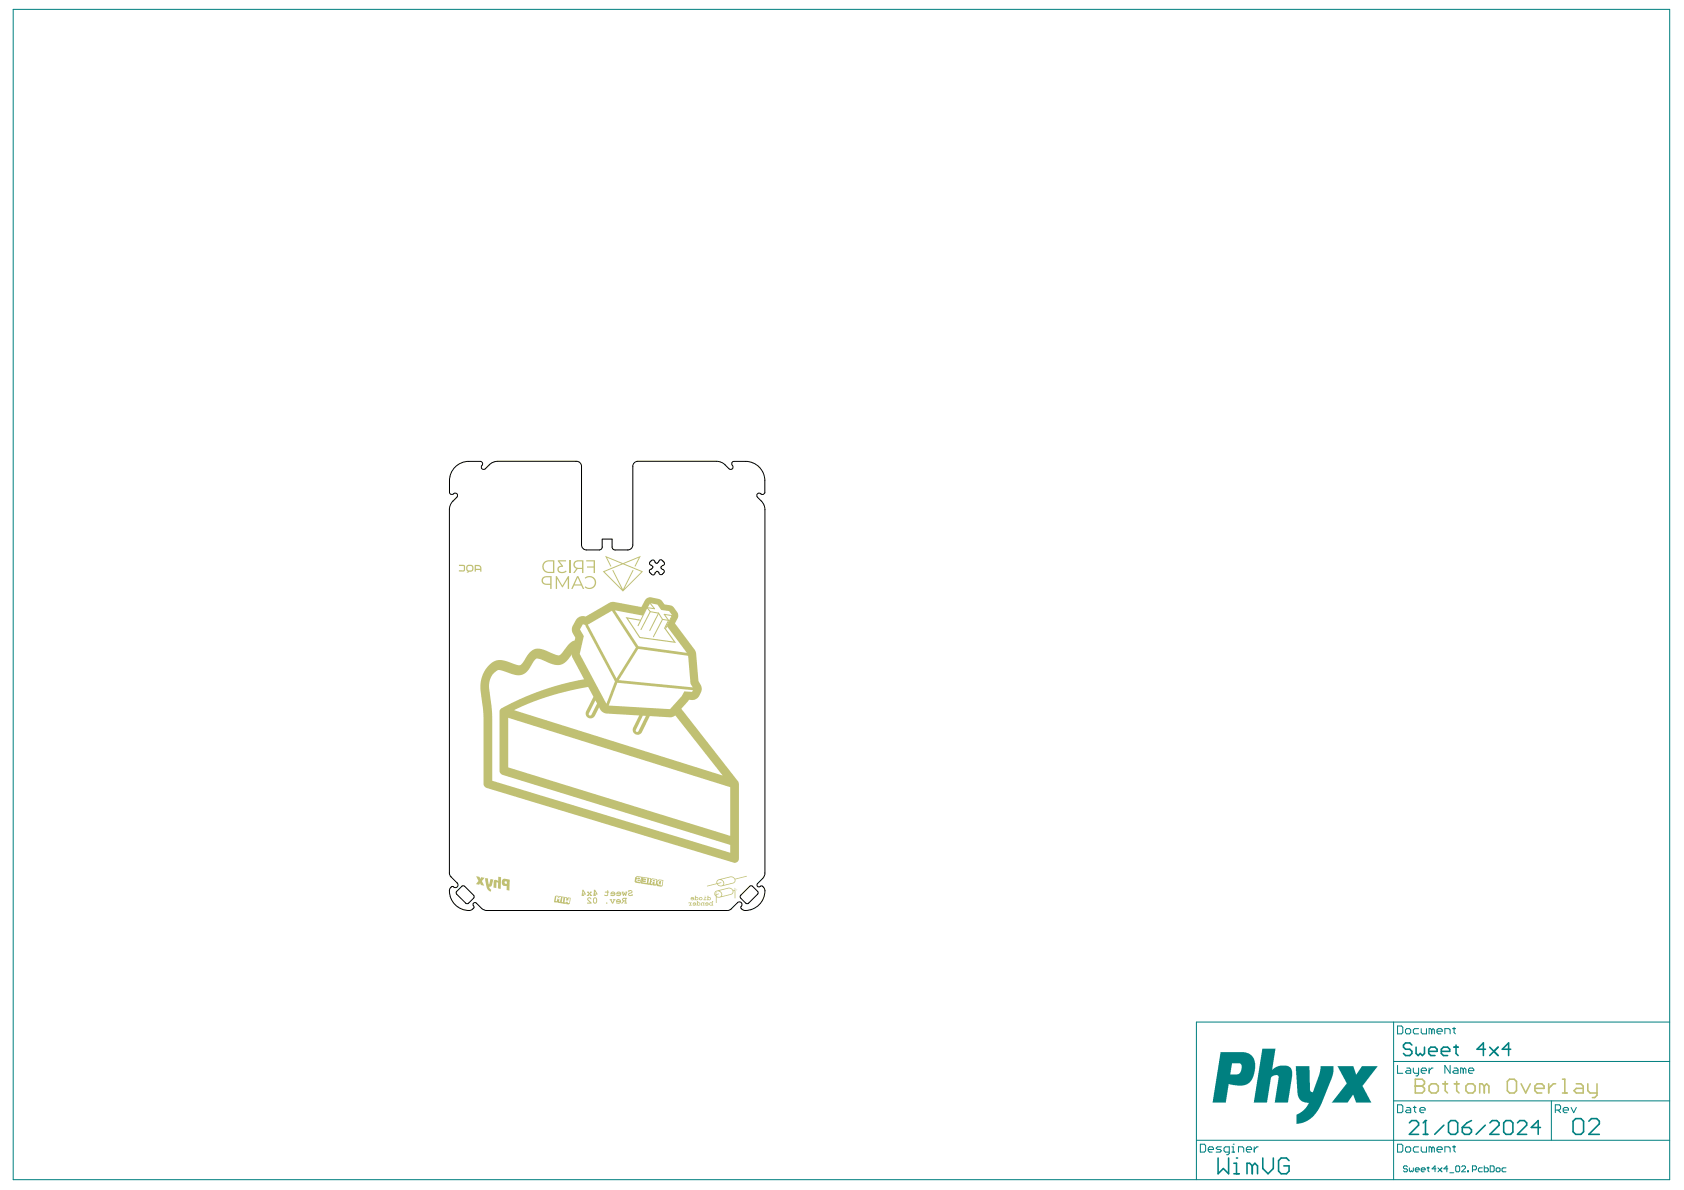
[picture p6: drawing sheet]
<svg xmlns="http://www.w3.org/2000/svg" width="297mm" height="210mm" viewBox="0 0 297 210" stroke-linecap="round" stroke-linejoin="round" font-family="sans-serif">
<g fill="#008080">
<path d="M222.7 185h2.3l-.6 3.7 .7-.5 .7-.2h1.3l.4 .2 .3 .4 .1 1.3-.7 4.6h-2.4l.7-4.3a.4 .4 0 0 0-.2-.6l-.7 .1-.4 .4-.7 4.4h-2.4z"/>
<path d="M228.5 188.1h2.5l.1 4.2 .3 .4 .2-.1 1.1-3.1 .2-1.4h2.3v1l-.3 1.3-1.9 4.6-.8 1.2-1 1.2-1 .5-.8 .3-.7 .1v-1.2a.49 .49 0 0 1 0-.5 .49 .49 0 0 1 .5-.2l1.2-1 .5-.9-1.3-.2-.4-.4-.2-.4-.2-.7z"/>
<path d="M235.9 188.1h2.8l.5 1.4 .2-.1 .8-1.3h2.8l-2.5 3.2a.33 .33 0 0 0-.2 .3 .33 .33 0 0 0 .2 .3l1.4 2.6h-2.7l-.5-1.4-1 1.4h-2.8l2.4-3.2a.33 .33 0 0 0 .2-.3 .33 .33 0 0 0-.2-.3z"/>
<path d="M215.3 185.6h4.2l.8 .2 .6 .5 .4 .7 .1 .5-.1 1.4-.5 1.5-.8 .8-.8 .3h-.9l-1.6-.3-.5 3.3h-2.3zM217.3 187.6l-.3 1.9 1.6-.1 .4-.7v-.8l-.1-.2-.2-.1z"/>
</g>
<g fill="none" stroke="#008080" stroke-width=".18">
<path d="M2.3 1.7h292.2v206.4h-292.2zM245.8 187.2h48.7M245.8 194.2h48.7M245.8 180.3v27.8M246.5 194.9h.7l.2 .2v.9l-.2 .3h-.7zM246.5 181h.7l.2 .2v.9l-.2 .3h-.7zM246.5 187.9v1.4h.9M247.9 181.7l.2-.3h.5l.2 .3v.4l-.2 .3h-.5l-.2-.3zM248.1 195.3h.5l.2 .3v.7h-.7l-.2-.3 .2-.2h.7M248.1 188.4h.5l.2 .2v.7h-.7l-.2-.2 .2-.2h.7M249.3 188.4v.7l.2 .2h.7M249.3 195.3h.5"/>
<path d="M249.5 195.1v.9l.3 .3M250.2 181.4h-.7l-.2 .3v.4l.2 .3h.7M250.2 188.4v1.1l-.2 .3h-.2M250.5 195.8h.9v-.2l-.3-.3h-.4l-.2 .3v.4l.2 .3h.4M250.7 181.4v.7l.2 .3h.7v-1M250.7 188.9h.9v-.3l-.2-.2h-.5l-.2 .2v.5l.2 .2h.5M252.1 188.4v.9M252.5 181.7l-.2-.3h-.2v1M252.5 181.7v.7M252.5 181.7l.3-.3 .2 .3v.7M252.8 188.4h-.3l-.4 .5M253.5 181.9h.9v-.2l-.2-.3h-.5l-.2 .3v.4l.2 .3h.5"/>
<path d="M254.9 182.4v-1h.7l.2 .3v.7M255.8 187.9v1.4l-.9-1.4v1.4M256.2 181.4h.5M256.5 188.4h.4l.3 .2v.7h-.7l-.3-.2 .3-.2h.7M256.5 181.2v.9l.2 .3M258.1 188.6l-.2-.2h-.3v.9M258.1 188.6v.7M258.1 188.6l.2-.2 .3 .2v.7M259 188.9h1v-.3l-.3-.2h-.4l-.3 .2v.5l.3 .2h.4M273.6 194.2v6.9M274.3 195.8h.7l.3-.2v-.5l-.3-.2h-.7v1.4M274.8 195.8l.5 .5"/>
<path d="M275.7 195.8h1v-.2l-.3-.3h-.4l-.3 .3v.4l.3 .3h.4M277.1 195.3l.5 1 .4-1M294.5 180.3h-83.5v27.8M211 201.1h83.5M211.7 201.8h.7l.3 .3v.9l-.3 .2h-.7zM213.1 202.8h.9v-.3l-.2-.2h-.4l-.3 .2v.5l.3 .2h.4M215.4 202.3h-.7l-.2 .2 .2 .3h.5l.2 .2-.2 .2h-.7M216.8 203.2h-.7l-.2-.2v-.5l.2-.2h.7v1.1l-.2 .3h-.2M217.3 203.2h.5M217.3 202.3h.2v.9M217.5 201.8h.1M218.5 203.2v-.9h.6l.3 .2v.7"/>
<path d="M219.8 202.8h1v-.3l-.3-.2h-.4l-.3 .2v.5l.3 .2h.4M221.2 202.3v.9M221.9 202.3h-.2l-.5 .5M246.5 201.8h.7l.2 .3v.9l-.2 .2h-.7zM247.9 202.5l.2-.2h.5l.2 .2v.5l-.2 .2h-.5l-.2-.2zM248.3 205.8l-.2-.1h-.4l-.1 .3 .1 .2h.4l.2 .3-.2 .2h-.4l-.1-.2M248.6 206v.5l.2 .2 .1-.2 .2 .2 .2-.2v-.5M249.6 206.3h.7l-.1-.3h-.4l-.2 .2v.3l.2 .2h.4M250.2 202.3h-.7l-.2 .2v.5l.2 .2h.7M250.7 202.3v.7l.2 .2h.7v-.9M250.7 206.3h.7l-.2-.3h-.3l-.2 .2v.3l.2 .2h.3M251.7 206h.4"/>
<path d="M251.9 205.8v.7l.2 .2M252.5 202.5l-.2-.2h-.2v.9M252.5 202.5v.7M252.5 202.5l.3-.2 .2 .2v.7M253.3 206.2h-.7l.5-.5v1M253.5 202.8h.9v-.3l-.2-.2h-.5l-.2 .2v.5l.2 .2h.5M253.6 206l.7 .7M254.3 206l-.7 .7M254.9 203.2v-.9h.7l.2 .2v.7M255.4 206.2h-.7l.5-.5v1M255.7 206.9h.7M256.2 202.3h.5"/>
<path d="M256.5 202.1v.9l.2 .2M256.8 205.8l.1-.1h.4l.2 .1v.7l-.2 .2h-.4l-.1-.2zM257.8 205.8l.2-.1h.3l.2 .1v.2l-.7 .7h.7M258.9 206.5h.1v.2h-.1zM259.7 206.3h.5l.2-.1v-.4l-.2-.1h-.5v1M261.5 206h-.6l-.1 .2v.3l.1 .2h.6M261.8 205.7v1h.5l.2-.2v-.3l-.2-.2h-.5M262.9 205.7h.5l.2 .1v.7l-.2 .2h-.5zM264.1 206h.3l.2 .2v.3l-.2 .2h-.3l-.2-.2v-.3zM265.6 206h-.5l-.2 .2v.3l.2 .2h.5"/>
</g>
<g fill="none" stroke="#008080" stroke-width=".28">
<path d="M248.6 198.1l.4-.4h.8l.4 .4v.4l-1.6 1.6h1.6M249 184.3l-.3-.3h-.8l-.3 .3v.4l.3 .4h.8l.3 .3v.4l-.3 .4h-.8l-.3-.4M249.8 184.7v1.1l.4 .4 .3-.4 .4 .4 .4-.4v-1.1M251.4 197.7h.1M251.4 197.7v2.4M251.4 197.7l-.4 .4M252 185.4h1.5v-.3l-.4-.4h-.7l-.4 .4v.7l.4 .4h.7M254.2 185.4h1.5v-.3l-.4-.4h-.7l-.4 .4v.7l.4 .4h.7M254.7 198.5l-1.6 1.6M255.5 198.1l.4-.4h.8l.4 .4v1.6l-.4 .4h-.8l-.4-.4zM256.5 184.7h.7M256.8 184.3v1.5l.4 .4"/>
<path d="M257.9 198.9h1.2l.5 .4v.4l-.5 .4h-.8l-.4-.4zM259.6 197.7l-.9 .4-.8 .8M262 198.5l-1.6 1.6M262 185.1h-1.5l1.2-1.1v2.2M262.8 184.7l1.4 1.5M262.8 198.1l.4-.4h.8l.4 .4v.4l-1.6 1.6h1.6M264.2 184.7l-1.4 1.5M265.2 198.1l.4-.4h.9l.4 .4v1.6l-.4 .4h-.9l-.4-.4zM266.5 185.1h-1.5l1.1-1.1v2.2M267.7 198.1l.4-.4h.8l.4 .4v.4l-1.6 1.6h1.6M271.7 198.9h-1.6l1.2-1.2v2.4M277.5 197.8l.4-.5h1l.4 .5v1.8l-.4 .5h-1l-.4-.5z"/>
<path d="M280.3 197.8l.4-.5h.9l.5 .5v.4l-1.8 1.9h1.8M214.9 204.3v2.7l.9-.9 .9 .9v-2.7M217.6 207h1M217.6 205.2h.5v1.8M218.1 204.3h.1M220.9 205.7l-.5-.5h-.4v1.8M220.9 205.7v1.3M220.9 205.7l.5-.5 .4 .5v1.3M222.7 204.3v1.8l1 .9 .9-.9v-1.8M227.4 204.7l-.5-.4h-.9l-.5 .4v1.9l.5 .4h.9l.5-.4v-.9h-.9M251 200.1h.8"/>
</g>
<g fill="#c0c073">
<path d="M129.8 157h.2z"/>
<path d="M129.8 156.7l-.2 .2z"/>
<path d="M129.5 156.6v.3z"/>
<path d="M126 157.8h.3z"/>
<path d="M126.3 157.3l.1 .3z"/>
<path d="M126.2 157.6l.1 .1z"/>
<path d="M103.2 101.9l.3-.2 .5-.1 .8 .4 .3 .8-.3 .8-.8 .3-.4-.1-.4-.2 .1-.2 .5 .3 .6-.1 .4-.4 .1-.5-.1-.5-.4-.3-.6-.1-.5 .3z"/>
<path d="M98.4 98.8h1.4v.2h-1.1l.6 .8v.2l-.5 .1-.3 .3 .3 .4 .6 .1 .4-.3 .1 .2-.1 .1-.8 .2-.6-.3-.1-.4 .1-.3 .6-.3-.6-.8z"/>
<path d="M81 99.6l.9 .1 .1 .6-.1 .4-1 .1v-.2h.9v-.6l-.1-.2h-.7z"/>
<path d="M110.3 108.8l2.7 .5-.1 .2-2.1-.4 2.1 3.3 5.9 .8-1.6-2.3 .2-.1 1.9 2.6-6.5-.9z"/>
<path d="M87.2 155.2h.4l.3 .2v-.8l.5 .1-.1 2.1-.5-.1 .1-.9-.2-.2-.1 .1-.1 .9-.5-.1z"/>
<path d="M85.6 154.9l.5 .1 .1 1 .1-.1 .2-.9 .5 .1-.3 1.2-.4 .1 .3 .5v.4l-.4-.2-.3-.5-.3-1.2z"/>
<path d="M84 154.5l.6 .2 .1 .3 .2-.3 .6 .1-.5 .6 .4 .8-.6-.1-.1-.3-.2 .3-.6-.2 .5-.5z"/>
<path d="M103.4 98.8h1.5v2.3h-.2v-1h-1.2v-.2h1.2v-.9h-1.3z"/>
<path d="M98 101.6h.2l1 1.7 1-1.7h.2v2.3h-.3v-1.8l-.8 1.5h-.2l-.8-1.5v1.8h-.3z"/>
<path d="M83.7 99.7v1.1h.2v-.3h.8v.3h.2v-.7l-.2-.3-.3-.2zM83.9 99.9h.7l.1 .4h-.8z"/>
<path d="M82.3 99.8l-.1 .7 .3 .3-.2 .2 .9-.2 .2-.2 .1-.6-.2-.3-.7-.1zM82.5 99.9h.7l.1 .6-.3 .1h-.5z"/>
<path d="M126.2 157.2l2.3-.6 .6 .2a.36 .36 0 0 0 .5 .2l.1 .2v1.3l-.1-1.3-.3-.1a.56 .56 0 0 1-.3 .7l-2.1 .5-.5-.1-.1 1.1v-1.2l-.2-.1a.57 .57 0 0 1 .1-.8zM126.9 157.1l.4 .5v.5l1.7-.4a.54 .54 0 0 0 .1-.7 .54 .54 0 0 0-.6-.3zM126.3 157.3l-.2 .3 .2 .4 .1-.3h.4l-.4 .1v.3l.4 .1 .4-.2v-.3l-.2-.4-.4-.1z"/>
<path d="M124.7 156.2l1.7-.4a.54 .54 0 0 1 .4-.7l2-.5a.79 .79 0 0 1 .8 .4l2.1-.5-2 .6a.59 .59 0 0 1-.3 .7l-2.1 .5a.8 .8 0 0 1-.9-.4l-1.6 .5zM127.2 155.1l.5 .4-.1 .6 1.7-.4a.54 .54 0 0 0 .2-.7 .54 .54 0 0 0-.7-.3zM126.6 155.4l-.1 .4 .7-.1-.6 .2a.54 .54 0 0 0 .7 .3 .54 .54 0 0 0 .3-.8 .54 .54 0 0 0-.8-.2z"/>
<path d="M101.8 109.1l-.8 1.3a1.39 1.39 0 0 0 .1 1.4l.4 .7-.7 2.6 .1 .8 3.8 7-1.3 2.6a.86 .86 0 0 0 .4 1.1 .86 .86 0 0 0 1.1-.4l.8-1.4a1.55 1.55 0 0 0 1.3 1.1l5.7 .3-1 2.2a.86 .86 0 0 0 .4 1.1 .86 .86 0 0 0 1.1-.4l1.4-2.8 3.5 .2a1.37 1.37 0 0 0 1.2-.5l2.2-2.5a1.75 1.75 0 0 0 2.1-1.4 1.43 1.43 0 0 0 0-1.3l-.4-.7-.5-5.1-3.6-5 .4-.9a1.07 1.07 0 0 0-.1-1.1l-.6-.9-.3-.3-1.3-.2-.7-.8-1.6-.4a1.05 1.05 0 0 0-1.2 .5l-.6 1.2-4.8-.9h-.5l-4.5 2.6a1.41 1.41 0 0 0-1.5 .3zM103.7 110.2l4.2-2.5 4.3 6.5-3.5 5.5zM108.5 107.7l4.9 .9 .7-1.4 .2-.1 .4-.7 1.3 .2 .6 1 1.4 .2 .6 .8-1 1.9 3.6 4.7-8.6-1.2zM112.6 114.5l8.8 1.2 .4 4.9 .4 .6-13.1-1.2zM102.8 110.1l.5 .1 5.2 10-1.5 3.9-4.7-8.8 .7-3.1-.7-1.2zM108.9 120.4l13.3 1.3-.1 .3h-1.4l-.4 .8-2.1 2.3-10.8-.7zM105 123.5l.3 .6-1 2a.25 .25 0 0 1-.3 .1 .25 .25 0 0 1-.1-.4zM113.4 126.2l.5 .1-1.3 2.7-.3 .1-.1-.3z"/>
<path d="M86.3 117.3a5.5 5.5 0 0 0-1.5 4.6l.5 4.4v12l.3 .6 43.8 13.3 .5-.1a.72 .72 0 0 0 .4-.7v-13.5l-10.2-12.9-1.1 1.1 8.5 10.7-36.8-11.5 .1-.1a50.1 50.1 0 0 1 13.7-4.2l-.6-1.3a44.2 44.2 0 0 0-15.6 5.3l-.2 .5v10.5l.3 .6 40.4 12.4v1.4l-42-12.7v-11.5l-.5-5.1 .1-1.1 .3-.8 .6-.7 .6-.3 3.1 .9h.6l.6-.1 .9-.6 1.1-1.8 .5-.4 .6 .1 2.4 .9 .8 .1 .6-.1 .9-.7 1.5-1.8v-1.3l.2-.4h-.5l-.6 .4-1.6 1.9-.4 .3-3.5-1.2a2.93 2.93 0 0 0-2.6 2l-.4 .7-.4 .2h-.6l-2.1-.8-.8-.1-1 .2zM89.6 126.6l39.2 12.2v8.6l-39.2-12z"/>
<path d="M88.7 155.1l-.2 .4 .1 .5 .3 .2 .5 .1v.7l.5 .1v-1.9l-.9-.2zM89.1 155.5h.3v.4l-.3-.1z"/>
<path d="M106.7 98l1 1.9h.1l-.7-1.5 2.6 1-3.4 1.4 3.6 3.5 3.5-3.5-3.3-1.4 2.6-1-.8 1.5h.2l.9-1.9-3.1 1.3zM106.6 100.9l3.3-1.4 3.2 1.4-3 3 1.7-3.3-.2-.1-1.7 3.5-1.7-3.5-.2 .1 1.6 3.3z"/>
</g>
<path d="M100.5 98.8v2.3" fill="none" stroke="#c0c073" stroke-width=".24"/>
<g fill="#c0c073">
<path d="M96 99.2l-.3 .7 .3 .8 .6 .4h1.2v-2.3h-1.2zM96.1 99.3l.5-.3h.9v1.9l-.9-.1-.5-.2-.2-.7z"/>
<path d="M95.7 101.9l-.2 .5 .2 .5 .4 .2 1 .1v.7h.2v-2.3h-1.1zM95.9 102l.4-.2h.8v1.2l-.8-.1-.4-.1-.1-.4z"/>
<path d="M101.8 101.6l-1.1 2.3h.3l.3-.6h1.2l.3 .6h.2l-1-2.3zM101.9 101.9l.5 1.2h-1z"/>
<path d="M101.3 99.1l-.1 .3v.4l.1 .3 .4 .2-.6 .8h.3l.5-.7h.8v.7h.2v-2.3h-1.1zM101.5 99.2l.4-.2h.8v1.2l-.8-.1-.3-.1-.2-.4z"/>
</g>
<path d="M114.1 107.2l-1.6 3.2M114.7 106.4l.8 1-1.3-.2 .5 .7M114.7 107.9l-1.6 3.2M114.7 107.9l1.5 .3M116.2 108.2l.7 1.1M116.2 108.2l-1.6 3M116.9 109.3l-1.6 3M116.9 109.3l1 .1M117.9 109.4l-.7 1.4M118.6 108.6l-1.2 2.2M118.6 108.6l-1.4-.2 .7 1" fill="none" stroke="#c0c073" stroke-width=".18"/>
<g fill="#c0c073">
<path d="M110.8 157.1h.7v.3l-.5 .4 .3 .1 .3-.2v.3l-.5 .1-.3-.2 .1-.4 .5-.2-.3-.1-.2 .2z"/>
<path d="M109.7 157.3h.3l-.1 .1 .1 .3 .1-.3h.1l.2 .3-.1-.4h.3l-.2 .7h-.1l-.1-.3-.2 .3h-.1z"/>
<path d="M106.7 157.3h.4v-.2l.2-.1v.3l.2 .1h-.2l-.1 .6h-.6v-.2h.5v-.4h-.4z"/>
<path d="M103.5 157.3h.4l.1 .2v-.2h.4v.1l-.3 .2 .3 .4h-.4l.1-.1-.1-.2-.1 .3h-.4v-.1l.3-.3z"/>
<path d="M107.5 158.6h.5l-.1 .2 .2 .4 .1-.4v-.2h.3l.1 .1-.2 .1-.3 .6h-.1z"/>
<path d="M103.6 158.4l.3-.1 .4 .1v.2l-.3-.2-.3 .2 .6 .6v.2h-.7v-.2h.5l-.5-.4z"/>
<path d="M123.7 159.2h.6v.5h-.3l.1-.3-.2-.1v.4h-.3z"/>
<path d="M121.4 159.2h.6l-.1 .4 .1 .1h-.5l.3-.1v-.2l-.4-.1z"/>
<path d="M116.2 155.5v.4l.3 .1 .1-.6zM116 155.5l.3-.2h.6l-.2 .9-.6-.1 .1-.1-.3-.2zM115.8 155.4a.56 .56 0 0 0 .1 .8v.1l.8 .1v-.1h.2l.1-1.1-.8-.1v.1z"/>
<path d="M115.2 155.2l-.1 .2 .4 .1v-.2zM114.9 155.2l.2-.1 .7 .1-.1 .8h-.3l.1-.4h-.4v.3h-.3l.1-.4h.1zM114.7 155.1l-.2 1 .5 .1 .1-.2v.2h.5h.2l.1-1.1-.9-.2v.1z"/>
<path d="M114.5 155h.2l-.1 .8h-.3zM114.2 154.9l-.1 1.1 .4 .1 .1-.1h.1l.2-1.1z"/>
<path d="M113.4 154.8l.8 .1-.1 .9-.8-.2v-.1l.6 .1v-.2l-.5-.1 .1-.1 .4 .1 .1-.3-.6-.1zM113.2 154.8v.7h-.2v.3l1.1 .2 .1-.1 .2-1.1-1.1-.1z"/>
<path d="M112.3 154.7l.1 .1v-.2l.6 .1 .1 .4-.1 .1-.5-.1-.1 .3h.4v-.1l.3 .1-.1 .1h-.1v.1l-.6-.1-.1-.4h.7v-.3l-.6 .1zM112.1 154.7l-.2 .8 .1 .1v.1l.9 .1v-.1a.61 .61 0 0 0 .3-.8v-.3l-.9-.1z"/>
<path d="M108.9 157.6l.2-.2 .3 .2zM108.8 157.4l-.1 .3 .7 .1-.2 .1-.5-.1v.2l.5 .1 .3-.2 .1-.3-.2-.3h-.3z"/>
<path d="M107.9 157.5l.3-.1 .2 .2zM107.7 157.4v.3l.7 .1-.2 .1-.5-.1v.2l.5 .1 .3-.3v-.4l-.2-.1h-.3z"/>
<path d="M104.9 157.2l.3 .4h-.3zM104.7 157v.6l-.1 .1 .1 .2-.1 .1h.5v-.1l-.2-.1h.5v-.1l-.4-.7z"/>
<path d="M102.9 157.2l.2 .4h-.2zM102.7 157v.6l-.1 .1 .1 .2-.1 .1h.4l.1-.1-.2-.1h.4v-.1l-.4-.7z"/>
<path d="M109.9 158.6l.4-.1v.3h-.3zM109.8 158.5l-.1 .2 .2 .2-.3 .4 .2 .1 .3-.4h.2v.2h-.1l-.1 .2h.5l-.1-.2v-.7l.1-.1h-.6z"/>
<path d="M108.9 158.9l.3-.1 .1 .1zM108.8 158.7l-.1 .4h.7l-.2 .1h-.5v.1l.5 .1 .3-.2v-.3l-.1-.2-.4-.1z"/>
<path d="M104.8 158.5h.2l.2 .1v.4l-.2 .2-.2-.1zM104.7 158.4l-.1 .7 .2 .3h.3l.2-.4v-.5l-.3-.2z"/>
<path d="M124.8 158v.7l-.1 .1h.6l.1-.4-.2-.2-.3 .1 .1-.3zM124.9 158.5a.2 .2 0 0 1 .4 0 .2 .2 0 0 1-.4 0z"/>
<path d="M124.3 158v.1h.1v-.1zM124.3 158.2v.5l-.3 .1h.6l-.2-.1v-.3l.2-.1z"/>
<path d="M123.4 158.5a.2 .2 0 0 1 .4 0 .2 .2 0 0 1-.4 0zM123.3 158.5a.31 .31 0 0 0 .6 0 .31 .31 0 0 0-.6 0z"/>
<path d="M122.6 158l-.1 .8h.6l.1-.2-.1-.3h-.4l.1-.3zM122.7 158.5a.2 .2 0 0 1 .4 0 .2 .2 0 0 1-.4 0z"/>
<path d="M122 158.4l.3 .1zM121.9 158.4l-.1 .2h.5h-.5v.2h.4l.2-.1-.1-.4-.2-.1z"/>
<path d="M125.2 159.5a.2 .2 0 0 1 .4 0 .2 .2 0 0 1-.4 0zM125.2 159.3l-.1 .2 .1 .2h.6l-.1-.1 .1-.7h-.2v.3z"/>
<path d="M124.5 159.4l.2-.1 .2 .1zM124.4 159.3v.2h.5l-.5 .1v.1h.4l.2-.1-.1-.4z"/>
<path d="M122.9 158.9l-.1 .8h.7v-.4l-.2-.1h-.2l.1-.2zM123.1 159.5a.19 .19 0 0 1 .3 0 .19 .19 0 0 1-.3 0z"/>
<path d="M122.3 159.4l.2-.1 .2 .1zM122.2 159.3v.2h.5l-.5 .1v.1h.4l.2-.1-.1-.4z"/>
<path d="M99.4 158.3l-.1 1.1 .5 .1v-.2l.1 .2h.5h.1l.2-1.1-.5-.1v.1h-.2l.1-.1-.5-.1v.1zM99.7 158.3l.2 .1v.5l.2-.1 .1 .1 .1-.5 .2 .1-.1 .8h-.2l-.1-.3-.3 .2h-.2z"/>
<path d="M99.2 158.3h.2l-.1 .8h-.2zM99 158.2l-.2 1.1 .5 .1 .1-.1 .2-1.1z"/>
<path d="M97.9 158.1l-.2 1 .5 .1v-.1h.1v.1l.5 .1v-.1h.1l.2-1.1-.5-.1v.2h-.1v-.2h-.5zM98.1 158.1h.3l.2 .3 .1-.2h.3l-.2 .9-.2-.1 .1-.5-.3 .1-.1-.1-.1 .5-.2-.1z"/>
<circle cx="107" cy="159.3" r=".13"/>
</g>
<g fill="none" stroke="#c0c073" stroke-width=".28">
<path d="M249.6 191.6h.1M249.6 190.4h1.3l.4 .4v.4l-.4 .4 .4 .4v.4l-.4 .4h-1.3zM249.6 191.6h1.3M252.1 191.6l.4-.4h.8l.4 .4v.8l-.4 .4h-.8l-.4-.4zM254.5 191.2h.8M254.9 190.8v1.6l.4 .4M256.5 191.2h.9M256.9 190.8v1.6l.5 .4M258.6 191.6l.4-.4h.8l.4 .4v.8l-.4 .4h-.8l-.4-.4zM261.8 191.6l-.4-.4h-.4v1.6M261.8 191.6v1.2M261.8 191.6l.4-.4 .4 .4v1.2"/>
<path d="M265.9 190.8l.4-.4h.8l.4 .4v1.6l-.4 .4h-.8l-.4-.4zM268.3 191.2l.8 1.6 .8-1.6M270.7 192h1.7v-.4l-.4-.4h-.9l-.4 .4v.8l.4 .4h.9M273.2 191.2v1.6M274.4 191.2h-.4l-.8 .8M275.6 192.8h.8M275.6 190.4h.4v2.4M278 191.2h.9l.4 .4v1.2h-1.3l-.4-.4 .4-.4h1.3M280.1 191.2v1.2l.4 .4h1.2M281.7 191.2v2l-.4 .4h-.4"/>
</g>
<path d="M80.3 82.4a3.4 3.4 0 0 1 2.4-1h2a.49 .49 0 0 1 .4 .4 .49 .49 0 0 1-.2 .5 .42 .42 0 0 0 .2 .5 .42 .42 0 0 0 .5-.1 2.88 2.88 0 0 1 2.2-1.3h13.9a.88 .88 0 0 1 .9 .8v13.9a.88 .88 0 0 0 .9 .9l2.5-.1 .2-.4v-1.4h1.8v1.4l.2 .4 2.5 .1a.88 .88 0 0 0 .9-.9v-13.9a.88 .88 0 0 1 .9-.8h13.9a2.69 2.69 0 0 1 2.2 1.3 .46 .46 0 0 0 .7-.1 .46 .46 0 0 0-.2-.7 .42 .42 0 0 1 .4-.5 5.5 5.5 0 0 1 3.9 .6 3.4 3.4 0 0 1 1.5 2.8v2a.49 .49 0 0 1-.4 .4 .49 .49 0 0 1-.5-.2 .42 .42 0 0 0-.5 .2 .42 .42 0 0 0 .1 .5 2.88 2.88 0 0 1 1.3 2.2v64.4a2.76 2.76 0 0 1-1.3 1.5 .37 .37 0 0 0 .1 .6 .37 .37 0 0 0 .5-.1l.5 .2a1.26 1.26 0 0 1 .2 1.3 3.3 3.3 0 0 1-3.9 2.7 .48 .48 0 0 1-.3-.4 .48 .48 0 0 1 .2-.5 .47 .47 0 0 0-.3-.5 .47 .47 0 0 0-.5 .1l-1.1 1.1-.7 .3h-42.7a2.76 2.76 0 0 1-1.6-1.3 .37 .37 0 0 0-.5 .1 .37 .37 0 0 0 .1 .5l-.2 .4a1.26 1.26 0 0 1-1.4 .2 3.3 3.3 0 0 1-2.6-3.8 .48 .48 0 0 1 .4-.3 .48 .48 0 0 1 .4 .2 .47 .47 0 0 0 .5-.3 .47 .47 0 0 0-.1-.5l-1.1-1.1-.2-.7v-64.1a2.68 2.68 0 0 1 1.3-2.2 .46 .46 0 0 0-.1-.7 .46 .46 0 0 0-.7 .2 .42 .42 0 0 1-.5-.4 5.4 5.4 0 0 1 .6-3.9zM114.7 99.1a.35 .35 0 0 0-.1 .4 .35 .35 0 0 0 .3 .2l.3 .3-.3 .4a.35 .35 0 0 0-.3 .2 .35 .35 0 0 0 0 .4l.3 .3a.35 .35 0 0 0 .4 .1 .35 .35 0 0 0 .2-.3l.4-.3 .3 .2a.35 .35 0 0 0 .2 .4 .35 .35 0 0 0 .4-.1M114.7 99.1l.2-.2a.35 .35 0 0 1 .4-.1 .35 .35 0 0 1 .2 .3l.3 .3 .4-.3a.35 .35 0 0 1 .2-.3 .35 .35 0 0 1 .4 0l.3 .4a.35 .35 0 0 1 .1 .3 .35 .35 0 0 1-.3 .2l-.3 .4 .2 .3a.35 .35 0 0 1 .4 .3 .35 .35 0 0 1-.1 .3l-.3 .3M80.6 157.2l.9-.9 .3-.1 1.7 1.7 .1 .4-1 1-.3 .1-1.7-1.7-.1-.3zM130.6 157.9l1.8-1.7 .3 .1 1 1.1-.1 .3-1.7 1.7-.4-.1-.9-.9v-.3z" fill="none" stroke="#000" stroke-width=".18"/>
</svg>
